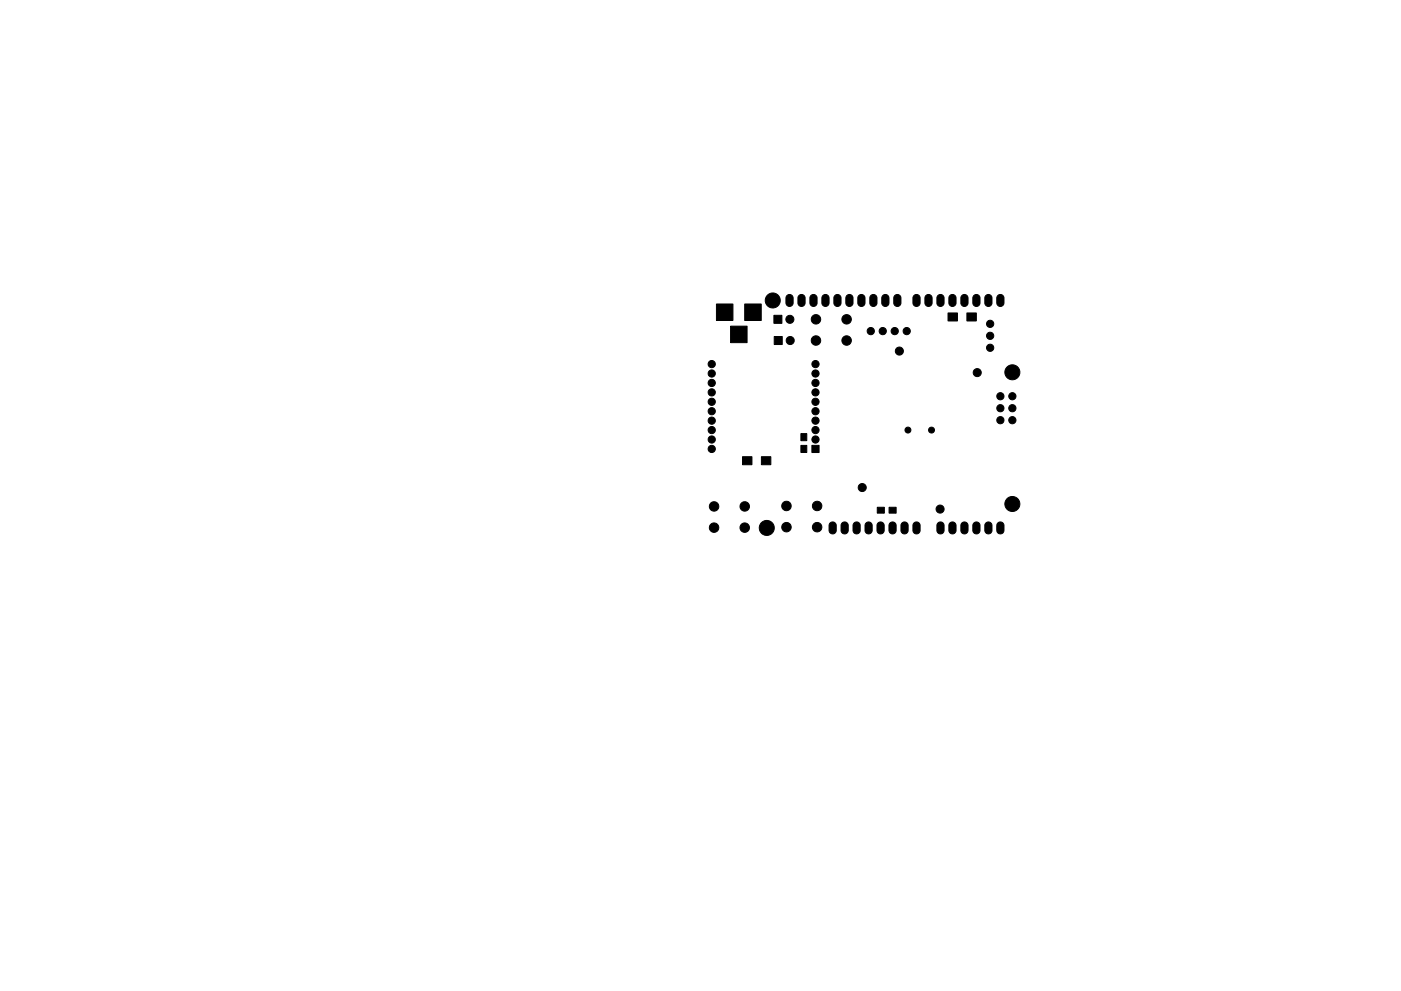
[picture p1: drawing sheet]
<svg xmlns="http://www.w3.org/2000/svg" width="297mm" height="210mm" viewBox="0 0 297 210" stroke-linecap="round" stroke-linejoin="round" font-family="sans-serif">
<g fill="#000" stroke="#000" stroke-width=".21">
<path d="M151.9 64.5h3.5v3.5h-3.5zM154.9 69.2h3.5v3.5h-3.5zM157.9 64.5h3.5v3.5h-3.5zM164.1 66.9h1.7v1.7h-1.7zM164.2 71.4h1.7v1.7h-1.7zM166.9 62.7a.76 .76 0 0 1 .8-.2 .76 .76 0 0 1 .5 .7v1.1a.76 .76 0 0 1-.8 .7 .76 .76 0 0 1-.8-.7v-1.2zM169.4 62.7a.76 .76 0 0 1 .8-.2 .76 .76 0 0 1 .5 .7v1.1a.76 .76 0 0 1-.8 .7 .76 .76 0 0 1-.7-.7v-1.2zM171.9 62.7a.76 .76 0 0 1 .9-.2 .76 .76 0 0 1 .4 .7v1.1a.76 .76 0 0 1-.7 .7 .76 .76 0 0 1-.8-.7v-1.2zM174.5 62.7a.76 .76 0 0 1 .8-.2 .76 .76 0 0 1 .5 .7v1.1a.76 .76 0 0 1-.8 .7 .76 .76 0 0 1-.7-.7v-1.2zM177 62.7a.76 .76 0 0 1 .8-.2 .76 .76 0 0 1 .5 .7v1.1a.76 .76 0 0 1-.7 .7 .76 .76 0 0 1-.8-.7v-1.2zM179.6 62.7a.76 .76 0 0 1 .8-.2 .76 .76 0 0 1 .5 .7v1.1a.76 .76 0 0 1-.8 .7 .76 .76 0 0 1-.8-.7v-1.2zM182.1 62.7a.76 .76 0 0 1 .8-.2 .76 .76 0 0 1 .5 .7v1.1a.76 .76 0 0 1-.8 .7 .76 .76 0 0 1-.7-.7v-1.2z"/>
<path d="M184.6 62.7a.76 .76 0 0 1 .9-.2 .76 .76 0 0 1 .4 .7v1.1a.76 .76 0 0 1-.7 .7 .76 .76 0 0 1-.8-.7v-1.2zM187.2 62.7a.76 .76 0 0 1 .8-.2 .76 .76 0 0 1 .5 .7v1.1a.76 .76 0 0 1-.8 .7 .76 .76 0 0 1-.7-.7v-1.2zM189.7 62.7a.76 .76 0 0 1 .8-.2 .76 .76 0 0 1 .5 .7v1.1a.76 .76 0 0 1-.7 .7 .76 .76 0 0 1-.8-.7v-1.2zM193.8 62.7a.76 .76 0 0 1 .8-.2 .76 .76 0 0 1 .5 .7v1.1a.76 .76 0 0 1-.8 .7 .76 .76 0 0 1-.7-.7v-1.2zM196.3 62.7a.76 .76 0 0 1 .8-.2 .76 .76 0 0 1 .5 .7v1.1a.76 .76 0 0 1-.7 .7 .76 .76 0 0 1-.8-.7v-1.2zM198.9 62.7a.76 .76 0 0 1 .8-.2 .76 .76 0 0 1 .5 .7v1.1a.76 .76 0 0 1-.8 .7 .76 .76 0 0 1-.8-.7v-1.2zM201.4 62.7a.76 .76 0 0 1 .8-.2 .76 .76 0 0 1 .5 .7v1.1a.76 .76 0 0 1-.8 .7 .76 .76 0 0 1-.7-.7v-1.2zM201 66.4h2v1.7h-2zM203.9 62.7a.76 .76 0 0 1 .9-.2 .76 .76 0 0 1 .4 .7v1.1a.76 .76 0 0 1-.7 .7 .76 .76 0 0 1-.8-.7v-1.2zM205 66.4h2v1.7h-2zM206.5 62.7a.76 .76 0 0 1 .8-.2 .76 .76 0 0 1 .5 .7v1.1a.76 .76 0 0 1-.8 .7 .76 .76 0 0 1-.7-.7v-1.2zM209 62.7a.76 .76 0 0 1 .8-.2 .76 .76 0 0 1 .5 .7v1.1a.76 .76 0 0 1-.7 .7 .76 .76 0 0 1-.8-.7v-1.2z"/>
<path d="M211.6 62.7a.76 .76 0 0 1 .8-.2 .76 .76 0 0 1 .5 .7v1.1a.76 .76 0 0 1-.8 .7 .76 .76 0 0 1-.8-.7v-1.2zM157.4 96.9h2v1.7h-2zM161.4 96.9h2v1.7h-2zM169.8 94.5h1.3v1.5h-1.3zM169.8 92h1.3v1.5h-1.3zM172.1 94.5h1.6v1.5h-1.6zM176 111a.76 .76 0 0 1 .8-.2 .76 .76 0 0 1 .5 .7v1.1a.76 .76 0 0 1-.8 .7 .76 .76 0 0 1-.7-.7v-1.2zM178.5 111a.76 .76 0 0 1 .9-.2 .76 .76 0 0 1 .4 .7v1.1a.76 .76 0 0 1-.7 .7 .76 .76 0 0 1-.8-.7v-1.2zM181.1 111a.76 .76 0 0 1 .8-.2 .76 .76 0 0 1 .5 .7v1.1a.76 .76 0 0 1-.8 .7 .76 .76 0 0 1-.7-.7v-1.2zM183.6 111a.76 .76 0 0 1 .8-.2 .76 .76 0 0 1 .5 .7v1.1a.76 .76 0 0 1-.7 .7 .76 .76 0 0 1-.8-.7v-1.2zM186.2 111a.76 .76 0 0 1 .8-.2 .76 .76 0 0 1 .5 .7v1.1a.76 .76 0 0 1-.8 .7 .76 .76 0 0 1-.8-.7v-1.2zM186 107.6h1.5v1.3h-1.5z"/>
<path d="M188.7 111a.76 .76 0 0 1 .8-.2 .76 .76 0 0 1 .5 .7v1.1a.76 .76 0 0 1-.8 .7 .76 .76 0 0 1-.7-.7v-1.2zM188.5 107.6h1.5v1.3h-1.5zM191.2 111a.76 .76 0 0 1 .9-.2 .76 .76 0 0 1 .4 .7v1.1a.76 .76 0 0 1-.7 .7 .76 .76 0 0 1-.8-.7v-1.2zM193.8 111a.76 .76 0 0 1 .8-.2 .76 .76 0 0 1 .5 .7v1.1a.76 .76 0 0 1-.8 .7 .76 .76 0 0 1-.7-.7v-1.2zM198.9 111a.76 .76 0 0 1 .8-.2 .76 .76 0 0 1 .5 .7v1.1a.76 .76 0 0 1-.8 .7 .76 .76 0 0 1-.8-.7v-1.2zM201.4 111a.76 .76 0 0 1 .8-.2 .76 .76 0 0 1 .5 .7v1.1a.76 .76 0 0 1-.8 .7 .76 .76 0 0 1-.7-.7v-1.2zM203.9 111a.76 .76 0 0 1 .9-.2 .76 .76 0 0 1 .4 .7v1.1a.76 .76 0 0 1-.7 .7 .76 .76 0 0 1-.8-.7v-1.2zM206.5 111a.76 .76 0 0 1 .8-.2 .76 .76 0 0 1 .5 .7v1.1a.76 .76 0 0 1-.8 .7 .76 .76 0 0 1-.7-.7v-1.2zM209 111a.76 .76 0 0 1 .8-.2 .76 .76 0 0 1 .5 .7v1.1a.76 .76 0 0 1-.7 .7 .76 .76 0 0 1-.8-.7v-1.2zM211.6 111a.76 .76 0 0 1 .8-.2 .76 .76 0 0 1 .5 .7v1.1a.76 .76 0 0 1-.8 .7 .76 .76 0 0 1-.8-.7v-1.2z"/>
<circle cx="150.9" cy="77.3" r=".76"/>
<circle cx="150.9" cy="79.3" r=".76"/>
<circle cx="163.8" cy="63.7" r="1.6"/>
<circle cx="167.5" cy="67.7" r=".85"/>
<circle cx="167.5" cy="72.2" r=".85"/>
<circle cx="172.9" cy="77.3" r=".76"/>
<circle cx="172.9" cy="79.3" r=".76"/>
<circle cx="173" cy="72.3" r="1"/>
<circle cx="173" cy="67.8" r="1"/>
<circle cx="179.5" cy="72.3" r="1"/>
<circle cx="179.5" cy="67.8" r="1"/>
<circle cx="184.6" cy="70.3" r=".76"/>
<circle cx="187.2" cy="70.3" r=".76"/>
<circle cx="189.7" cy="70.3" r=".76"/>
<circle cx="190.7" cy="74.5" r=".85"/>
<circle cx="192.2" cy="70.3" r=".76"/>
<circle cx="207.2" cy="79.1" r=".85"/>
<circle cx="209.9" cy="71.3" r=".76"/>
<circle cx="209.9" cy="73.8" r=".76"/>
<circle cx="209.9" cy="68.7" r=".76"/>
<circle cx="214.6" cy="79" r="1.6"/>
<circle cx="150.9" cy="95.3" r=".76"/>
<circle cx="150.9" cy="89.3" r=".76"/>
<circle cx="150.9" cy="91.3" r=".76"/>
<circle cx="150.9" cy="87.3" r=".76"/>
<circle cx="150.9" cy="85.3" r=".76"/>
<circle cx="150.9" cy="83.3" r=".76"/>
<circle cx="150.9" cy="93.3" r=".76"/>
<circle cx="150.9" cy="81.3" r=".76"/>
<circle cx="172.9" cy="89.3" r=".76"/>
<circle cx="172.9" cy="93.3" r=".76"/>
<circle cx="172.9" cy="83.3" r=".76"/>
<circle cx="172.9" cy="91.3" r=".76"/>
<circle cx="172.9" cy="87.3" r=".76"/>
<circle cx="172.9" cy="85.3" r=".76"/>
<circle cx="172.9" cy="81.3" r=".76"/>
<circle cx="192.5" cy="91.2" r=".63"/>
<circle cx="197.5" cy="91.2" r=".63"/>
<circle cx="212.1" cy="84.1" r=".76"/>
<circle cx="212.1" cy="89.2" r=".76"/>
<circle cx="212.1" cy="86.6" r=".76"/>
<circle cx="214.6" cy="84.1" r=".76"/>
<circle cx="214.6" cy="89.2" r=".76"/>
<circle cx="214.6" cy="86.6" r=".76"/>
<circle cx="151.4" cy="107.5" r="1"/>
<circle cx="151.4" cy="112" r="1"/>
<circle cx="157.9" cy="107.5" r="1"/>
<circle cx="157.9" cy="112" r="1"/>
<circle cx="162.6" cy="112" r="1.59"/>
<circle cx="166.7" cy="111.9" r="1"/>
<circle cx="166.7" cy="107.4" r="1"/>
<circle cx="173.2" cy="111.9" r="1"/>
<circle cx="173.2" cy="107.4" r="1"/>
<circle cx="182.8" cy="103.4" r=".85"/>
<circle cx="199.3" cy="108" r=".85"/>
<circle cx="214.6" cy="106.9" r="1.6"/>
</g>
</svg>
